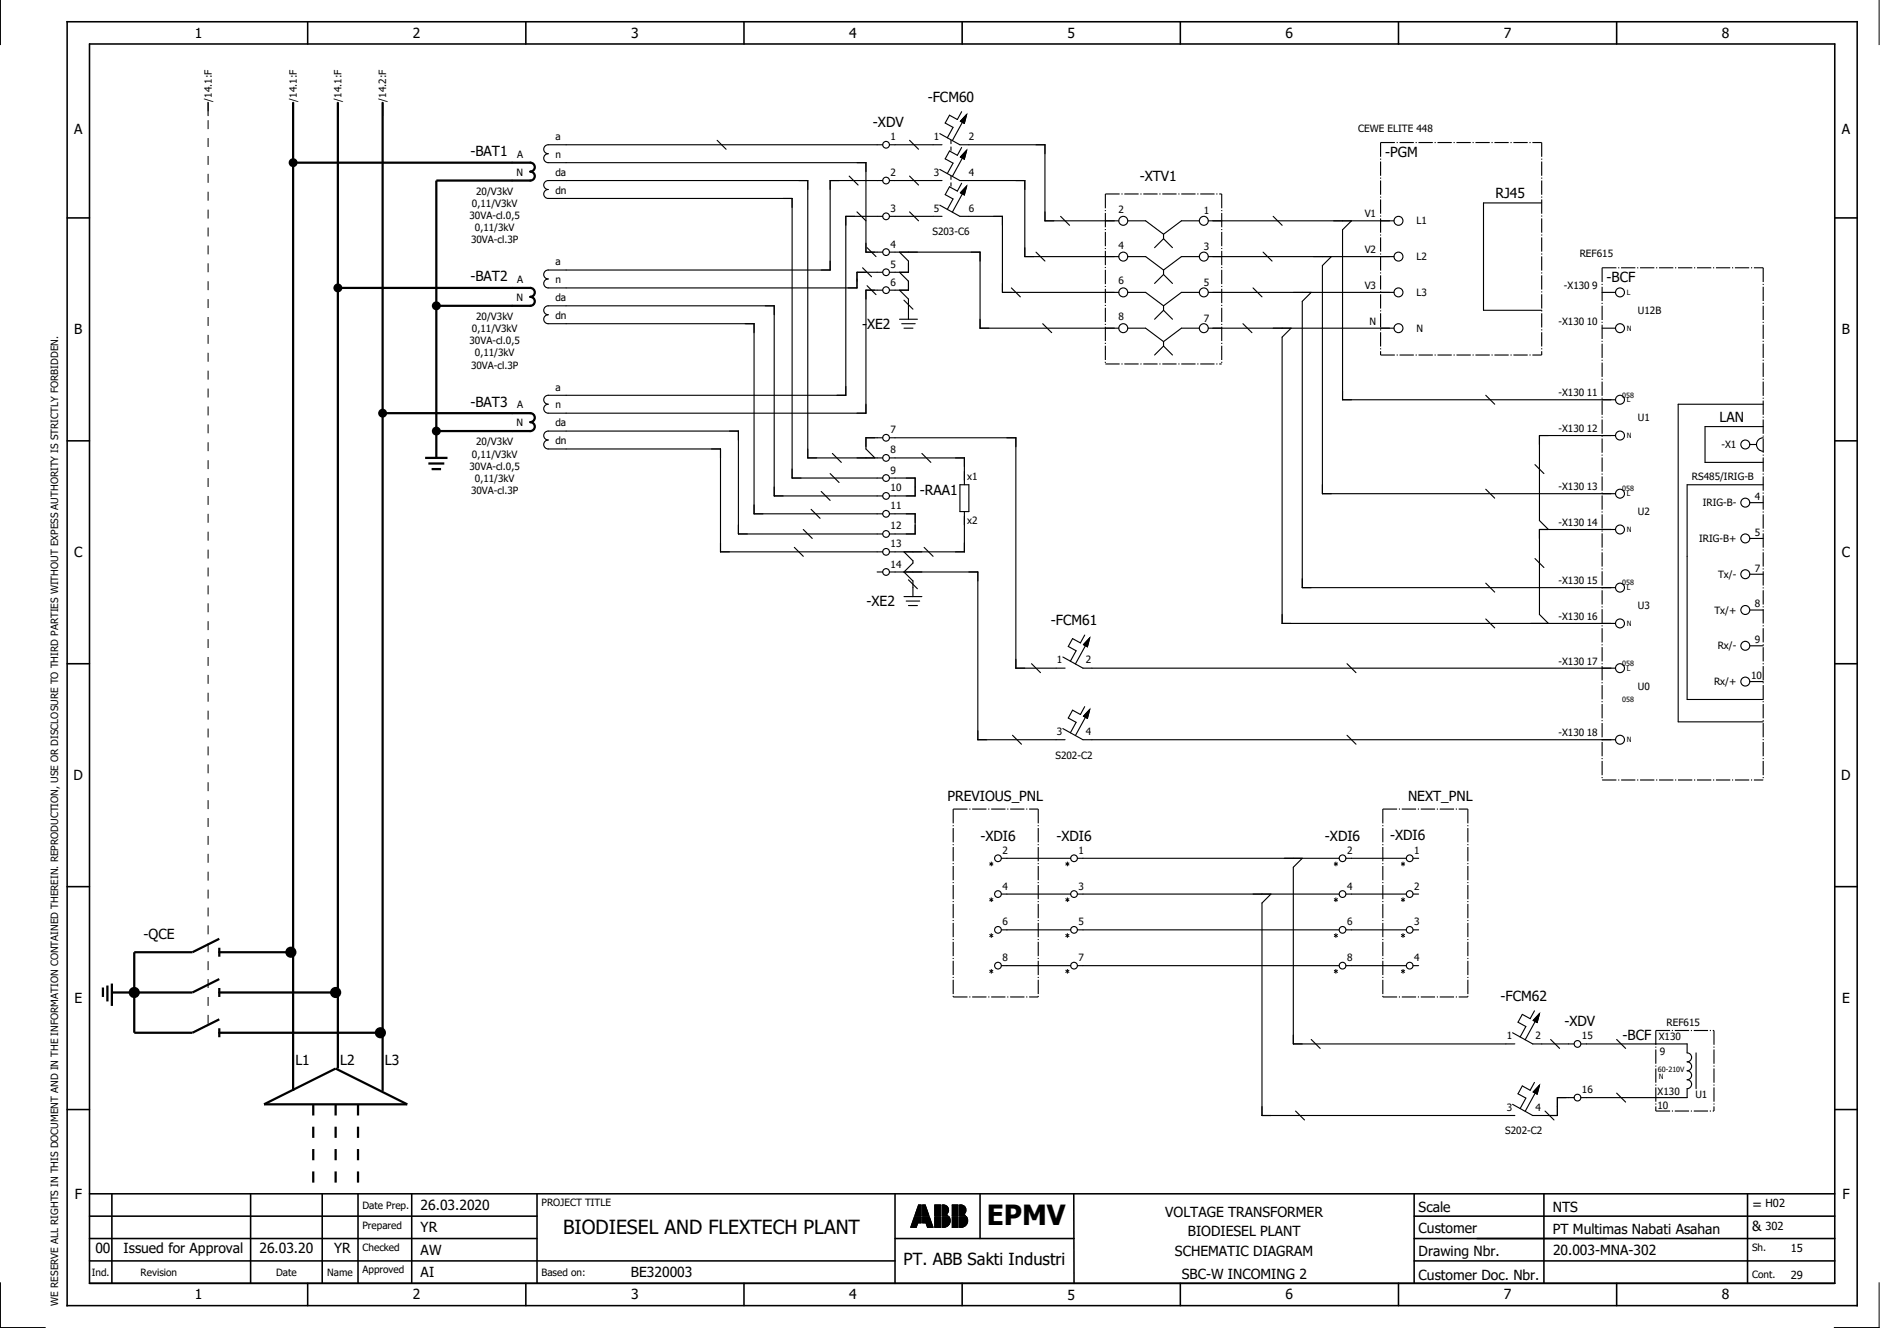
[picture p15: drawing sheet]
<svg xmlns="http://www.w3.org/2000/svg" width="297mm" height="210mm" viewBox="0 0 297 210" stroke-linecap="round" stroke-linejoin="round" font-family="sans-serif">
<defs><g id="words">
<text font-size="4.4" x="155.9" y="193.6">EPMV</text>
<text font-size="3.1" x="89" y="195.1">BIODIESEL AND FLEXTECH PLANT</text>
<text font-size="2.6" x="142.8" y="200">PT. ABB Sakti Industri</text>
<g font-size="2.2">
<text x="30.8" y="6">1</text>
<text x="65.2" y="6">2</text>
<text x="99.7" y="6">3</text>
<text x="134.2" y="6">4</text>
<text x="168.7" y="6">5</text>
<text x="203.1" y="6">6</text>
<text x="237.6" y="6">7</text>
<text x="272.1" y="6">8</text>
<text x="146.6" y="16.1">-FCM60</text>
<text x="11.7" y="21.2">A</text>
<text x="137.9" y="20.1">-XDV</text>
<text x="291" y="21.2">A</text>
<text x="74.3" y="24.7">-BAT1</text>
<text x="180.1" y="28.6">-XTV1</text>
<text x="218.8" y="24.8">-PGM</text>
<text x="236.3" y="31.4">RJ45</text>
<text x="74.3" y="44.5">-BAT2</text>
<text x="253.8" y="44.6">-BCF</text>
<text x="11.7" y="52.9">B</text>
<text x="136.2" y="52">-XE2</text>
<text x="291" y="52.9">B</text>
<text x="74.3" y="64.3">-BAT3</text>
<text x="271.7" y="66.7">LAN</text>
<text x="145.3" y="78.2">-RAA1</text>
<text x="11.7" y="88.1">C</text>
<text x="291" y="88.1">C</text>
<text x="136.9" y="95.8">-XE2</text>
<text x="166" y="98.8">-FCM61</text>
<text x="11.6" y="123.3">D</text>
<text x="290.9" y="123.3">D</text>
<text x="149.7" y="126.7">PREVIOUS_PNL</text>
<text x="222.5" y="126.7">NEXT_PNL</text>
<text x="154.9" y="132.9">-XDI6</text>
<text x="166.9" y="132.9">-XDI6</text>
<text x="209.3" y="132.9">-XDI6</text>
<text x="219.6" y="132.8">-XDI6</text>
<text x="22.7" y="148.5">-QCE</text>
<text x="11.8" y="158.6">E</text>
<text x="237.1" y="158.2">-FCM62</text>
<text x="291.1" y="158.6">E</text>
<text x="247.2" y="162.2">-XDV</text>
<text x="256.4" y="164.4">-BCF</text>
<text x="46.7" y="168.3">L1</text>
<text x="53.7" y="168.3">L2</text>
<text x="60.8" y="168.3">L3</text>
<text x="11.8" y="189.5">F</text>
<text x="66.5" y="191.2">26.03.2020</text>
<text x="224.1" y="191.5">Scale</text>
<text x="245.4" y="191.5">NTS</text>
<text x="276.8" y="191.1">=</text>
<text x="291.1" y="189.5">F</text>
<text x="15.1" y="198">00</text>
<text x="19.5" y="198">Issued for Approval</text>
<text x="41" y="198">26.03.20</text>
<text x="52.8" y="198">YR</text>
<text x="66.5" y="194.8">YR</text>
<text x="184.1" y="192.3">VOLTAGE TRANSFORMER</text>
<text x="187.7" y="195.4">BIODIESEL PLANT</text>
<text x="224.1" y="194.9">Customer</text>
<text x="245.4" y="195">PT Multimas Nabati Asahan</text>
<text x="276.8" y="194.6">&amp;</text>
<text x="66.5" y="198.3">AW</text>
<text x="66.5" y="201.8">AI</text>
<text x="99.7" y="201.8">BE320003</text>
<text x="185.6" y="198.6">SCHEMATIC DIAGRAM</text>
<text x="186.7" y="202.1">SBC-W INCOMING 2</text>
<text x="224.1" y="198.6">Drawing Nbr.</text>
<text x="224.1" y="202.3">Customer Doc. Nbr.</text>
<text x="245.4" y="198.3">20.003-MNA-302</text>
<text x="30.8" y="205.4">1</text>
<text x="65.2" y="205.4">2</text>
<text x="99.7" y="205.4">3</text>
<text x="134.2" y="205.4">4</text>
<text x="168.7" y="205.4">5</text>
<text x="203.1" y="205.4">6</text>
<text x="237.6" y="205.4">7</text>
<text x="272.1" y="205.4">8</text>
</g>
<g font-size="1.8">
<text x="278.9" y="190.8">H02</text>
<text x="278.9" y="194.3">302</text>
<text x="282.9" y="197.9">15</text>
<text x="282.9" y="202.1">29</text>
</g>
<g font-size="1.6">
<text x="33.5" y="16.2" transform="rotate(-90 33.5 16.2)">/14.1:F</text>
<text x="46.9" y="16.2" transform="rotate(-90 46.9 16.2)">/14.1:F</text>
<text x="54" y="16.2" transform="rotate(-90 54 16.2)">/14.1:F</text>
<text x="61" y="16.2" transform="rotate(-90 61 16.2)">/14.2:F</text>
<text x="87.7" y="22.1">a</text>
<text x="140.7" y="22.2">1</text>
<text x="147.6" y="22.1">1</text>
<text x="153.1" y="22.1">2</text>
<text x="214.6" y="20.8">CEWE ELITE 448</text>
<text x="81.6" y="27.8">N</text>
<text x="81.7" y="25">A</text>
<text x="87.7" y="27.8">da</text>
<text x="87.7" y="25">n</text>
<text x="140.7" y="27.8">2</text>
<text x="147.6" y="27.8">3</text>
<text x="153.1" y="27.8">4</text>
<text x="74.2" y="34.6">30VA-cl.0,5</text>
<text x="74.6" y="32.7">0,11/V3kV</text>
<text x="75.2" y="30.8">20/V3kV</text>
<text x="87.7" y="30.6">dn</text>
<text x="140.7" y="33.5">3</text>
<text x="147.6" y="33.4">5</text>
<text x="153.1" y="33.4">6</text>
<text x="176.7" y="33.6">2</text>
<text x="190.2" y="33.9">1</text>
<text x="215.6" y="34.4">V1</text>
<text x="223.8" y="35.5">L1</text>
<text x="74.4" y="38.4">30VA-cl.3P</text>
<text x="75" y="36.5">0,11/3kV</text>
<text x="87.7" y="41.9">a</text>
<text x="140.7" y="39.1">4</text>
<text x="147.3" y="37.2">S203-C6</text>
<text x="176.7" y="39.3">4</text>
<text x="190.2" y="39.5">3</text>
<text x="215.6" y="40">V2</text>
<text x="223.8" y="41.1">L2</text>
<text x="249.6" y="40.6">REF615</text>
<text x="81.6" y="47.6">N</text>
<text x="81.7" y="44.8">A</text>
<text x="87.7" y="47.6">da</text>
<text x="87.7" y="44.8">n</text>
<text x="140.7" y="42.3">5</text>
<text x="140.7" y="45.2">6</text>
<text x="176.7" y="45">6</text>
<text x="190.2" y="45.2">5</text>
<text x="215.6" y="45.7">V3</text>
<text x="223.8" y="46.8">L3</text>
<text x="247.1" y="45.7">-X130</text>
<text x="251.6" y="45.7">9</text>
<text x="74.6" y="52.5">0,11/V3kV</text>
<text x="75.2" y="50.6">20/V3kV</text>
<text x="87.7" y="50.4">dn</text>
<text x="176.7" y="50.6">8</text>
<text x="190.2" y="50.8">7</text>
<text x="216.4" y="51.3">N</text>
<text x="223.8" y="52.4">N</text>
<text x="246.2" y="51.3">-X130</text>
<text x="250.7" y="51.3">10</text>
<text x="258.8" y="49.6">U12B</text>
<text x="74.2" y="54.4">30VA-cl.0,5</text>
<text x="74.4" y="58.2">30VA-cl.3P</text>
<text x="75" y="56.3">0,11/3kV</text>
<text x="81.7" y="64.6">A</text>
<text x="87.7" y="64.6">n</text>
<text x="87.7" y="61.7">a</text>
<text x="246.2" y="62.6">-X130</text>
<text x="250.7" y="62.6">11</text>
<text x="75.2" y="70.4">20/V3kV</text>
<text x="81.6" y="67.4">N</text>
<text x="87.7" y="70.2">dn</text>
<text x="87.7" y="67.4">da</text>
<text x="140.7" y="68.5">7</text>
<text x="140.7" y="71.7">8</text>
<text x="246.2" y="68.3">-X130</text>
<text x="250.7" y="68.3">12</text>
<text x="258.8" y="66.6">U1</text>
<text x="272" y="70.8">-X1</text>
<text x="74.2" y="74.2">30VA-cl.0,5</text>
<text x="74.6" y="72.3">0,11/V3kV</text>
<text x="75" y="76.1">0,11/3kV</text>
<text x="140.7" y="74.9">9</text>
<text x="140.7" y="77.7">10</text>
<text x="152.8" y="75.9">x1</text>
<text x="246.2" y="77.5">-X130</text>
<text x="250.7" y="77.5">13</text>
<text x="267.3" y="75.9">RS485/IRIG-B</text>
<text x="74.4" y="78">30VA-cl.3P</text>
<text x="140.7" y="80.5">11</text>
<text x="140.7" y="83.7">12</text>
<text x="152.8" y="82.9">x2</text>
<text x="246.2" y="83.2">-X130</text>
<text x="250.7" y="83.2">14</text>
<text x="258.8" y="81.4">U2</text>
<text x="269" y="80">IRIG-B-</text>
<text x="277.3" y="79">4</text>
<text x="140.7" y="86.5">13</text>
<text x="140.7" y="89.7">14</text>
<text x="268.5" y="85.7">IRIG-B+</text>
<text x="277.3" y="84.7">5</text>
<text x="246.2" y="92.3">-X130</text>
<text x="250.7" y="92.3">15</text>
<text x="271.5" y="91.3">Tx/-</text>
<text x="277.3" y="90.4">7</text>
<text x="246.2" y="98">-X130</text>
<text x="250.7" y="98">16</text>
<text x="258.8" y="96.3">U3</text>
<text x="270.9" y="97">Tx/+</text>
<text x="277.3" y="101.7">9</text>
<text x="277.3" y="96">8</text>
<text x="167" y="104.9">1</text>
<text x="171.5" y="104.9">2</text>
<text x="246.2" y="105.1">-X130</text>
<text x="250.7" y="105.1">17</text>
<text x="271.4" y="102.6">Rx/-</text>
<text x="276.7" y="107.4">10</text>
<text x="258.8" y="109">U0</text>
<text x="270.8" y="108.3">Rx/+</text>
<text x="166.8" y="119.9">S202-C2</text>
<text x="167" y="116.2">3</text>
<text x="171.5" y="116.2">4</text>
<text x="246.2" y="116.4">-X130</text>
<text x="250.7" y="116.4">18</text>
<text x="158.4" y="135">2</text>
<text x="170.4" y="135">1</text>
<text x="212.8" y="135">2</text>
<text x="223.4" y="135">1</text>
<text x="158.4" y="140.6">4</text>
<text x="170.4" y="140.6">3</text>
<text x="212.8" y="140.6">4</text>
<text x="223.4" y="140.6">2</text>
<text x="158.4" y="146.3">6</text>
<text x="170.4" y="146.3">5</text>
<text x="212.8" y="146.3">6</text>
<text x="223.4" y="146.3">3</text>
<text x="158.4" y="151.9">8</text>
<text x="170.4" y="151.9">7</text>
<text x="212.8" y="151.9">8</text>
<text x="223.4" y="151.9">4</text>
<text x="238.1" y="164.3">1</text>
<text x="242.6" y="164.3">2</text>
<text x="249.9" y="164.3">15</text>
<text x="262.1" y="164.4">X130</text>
<text x="262.2" y="166.7">9</text>
<text x="263.3" y="162.2">REF615</text>
<text x="249.9" y="172.8">16</text>
<text x="261.9" y="173">X130</text>
<text x="267.9" y="173.6">U1</text>
<text x="237.8" y="179.3">S202-C2</text>
<text x="238.1" y="175.6">3</text>
<text x="242.6" y="175.6">4</text>
<text x="261.9" y="175.3">10</text>
<text x="57.3" y="191">Date Prep.</text>
<text x="85.6" y="190.6">PROJECT TITLE</text>
<text x="57.3" y="194.2">Prepared</text>
<text x="57.3" y="197.8">Checked</text>
<text x="276.8" y="197.7">Sh.</text>
<text x="14.5" y="201.6">Ind.</text>
<text x="22.2" y="201.6">Revision</text>
<text x="43.6" y="201.6">Date</text>
<text x="51.7" y="201.6">Name</text>
<text x="57.3" y="201.3">Approved</text>
<text x="85.6" y="201.6">Based on:</text>
<text x="276.8" y="201.9">Cont.</text>
<text x="9.2" y="206.4" transform="rotate(-90 9.2 206.4)">WE RESERVE ALL RIGHTS IN THIS DOCUMENT AND IN THE INFORMATION CONTAINED THEREIN. REPRODUCTION, USE OR DISCLOSURE TO THIRD PARTIES WITHOUT EXPESS AUTHORITY IS STRICTLY FORBIDDEN.</text>
</g>
<g font-size="1.1">
<text x="257" y="46.6">L</text>
<text x="257" y="52.3">N</text>
<text x="256.3" y="62.8">058</text>
<text x="257" y="63.6">L</text>
<text x="257" y="69.3">N</text>
<text x="256.3" y="77.7">058</text>
<text x="257" y="78.4">L</text>
<text x="257" y="84.1">N</text>
<text x="256.3" y="92.5">058</text>
<text x="257" y="93.3">L</text>
<text x="257" y="99">N</text>
<text x="256.3" y="105.3">058</text>
<text x="257" y="106">L</text>
<text x="256.3" y="110.9">058</text>
<text x="257" y="117.3">N</text>
<text x="261.9" y="169.4">60-210V</text>
<text x="262.1" y="170.5">N</text>
</g>
</g></defs>
<g fill="none" stroke="#000" stroke-width=".25">
<path d="M10.6 3.4h282.8v203h-282.8zM14.1 7h275.8v195.8h-275.8zM48.6 3.4v3.6M83.1 3.4v3.6M117.6 3.4v3.6M152 3.4v3.6M186.5 3.4v3.6M221 3.4v3.6M255.4 3.4v3.6M10.6 34.4h3.5M289.9 34.4h3.5M10.6 69.7h3.5"/>
<path d="M289.9 69.7h3.5M10.6 104.9h3.5M289.9 104.9h3.5M10.6 140.1h3.5M289.9 140.1h3.5M10.6 175.4h3.5M289.9 175.4h3.5M14.1 195.8h70.7M14.1 188.7h275.8M14.1 192.2h70.7M14.1 199.3h127.3M17.7 188.7v14.1"/>
<path d="M39.6 188.7v14.1M50.9 188.7v14.1M56.6 188.7v14.1M65.1 188.7v14.1M84.8 188.7v14.1M141.4 195.8h28.3M141.4 188.7v14.2M154.8 188.7v7.1M169.7 188.7v14.2M223.4 195.8h66.5M223.4 188.7v14.1M223.4 192.2h66.5"/>
<path d="M223.4 199.3h66.5M243.9 188.7v14.1M276.1 188.7v14.2M14.1 202.9h275.8M48.6 202.8v3.6M83.1 202.8v3.6M117.6 202.8v3.6M152 202.8v3.6M186.5 202.8v3.6M221 202.8v3.6M255.4 202.8v3.6"/>
</g>
<g fill="none" stroke="#000" stroke-width=".16">
<path d="M.1 0v7M296.9 0v7M156.3 136.4l.6 .4M156.6 136.3v.5M156.9 136.4l-.6 .4M168.4 136.4l.5 .4M168.6 136.3v.5M168.9 136.4l-.5 .4M210.8 136.4l.6 .4M211.1 136.3v.5M211.4 136.4l-.6 .4M221.4 136.4l.6 .4"/>
<path d="M221.7 136.3v.5M222 136.4l-.6 .4M156.3 142l.6 .4M156.3 147.7l.6 .4M156.3 153.3l.6 .4M156.6 141.9v.6M156.6 147.6v.6M156.6 153.2v.6M156.9 142l-.6 .4M156.9 147.7l-.6 .4M156.9 153.3l-.6 .4M168.4 142l.5 .4"/>
<path d="M168.4 147.7l.5 .4M168.4 153.3l.5 .4M168.6 141.9v.6M168.6 147.6v.6M168.6 153.2v.6M168.9 142l-.5 .4M168.9 147.7l-.5 .4M168.9 153.3l-.5 .4M210.8 142l.6 .4M210.8 147.7l.6 .4M210.8 153.3l.6 .4M211.1 141.9v.6"/>
<path d="M211.1 147.6v.6M211.1 153.2v.6M211.4 142l-.6 .4M211.4 147.7l-.6 .4M211.4 153.3l-.6 .4M221.4 142l.6 .4M221.4 153.3l.6 .4M221.4 147.7l.6 .4M221.7 141.9v.6M221.7 147.6v.6M221.7 153.2v.6M222 142l-.6 .4"/>
<path d="M222 153.3l-.6 .4M222 147.7l-.6 .4M143.9 193.9v.1M144 193.7v.3M144 193.6v.4M144.1 193.4v.6M144.1 193.3v.7M144.2 193.1v.9M144.3 193v1M144.3 192.8v1.2M144.4 192.6v1.4M144.4 192.5v1.5"/>
<path d="M144.5 192.3h1.1v1h-.6l-.2 .7h-.9zM144.5 192.3v1.7M144.6 192v.1M144.6 192.3v1.7M144.6 191.8v.3M144.7 191.7v.4M144.7 192.3v1.7M144.8 191.5v.6M144.8 192.3v1.7M144.8 191.4v.7M144.8 192.3v1.6M144.9 191.2v.9"/>
<path d="M144.9 192.3v1.4M144.9 191.1v1M144.9 192.3v1.3M145 190.9v1.2M145 192.3v1.1M145 190.7v1.4M145 192.3v1M145.1 190.6v1.5M145.1 192.3v1M145.1 190.5h.5v1.6h-1.1zM145.1 190.5v1.6M145.2 190.5v1.6"/>
<path d="M145.2 192.3v1M145.3 190.5v1.6M145.3 192.3v1M145.4 190.5v1.6M145.4 192.3v1M145.5 190.5v1.6M145.5 192.3v1M145.8 190.5h.4l.6 1.6h-1zM145.8 192.3h1l.6 1.7h-.9l-.2-.7h-.5zM145.8 190.5v1.6M145.8 192.3v1M145.9 190.5v1.6"/>
<path d="M145.9 192.3v1M146 190.5v1.6M146 192.3v1M146.1 190.5v1.6M146.1 192.3v1M146.2 190.5v1.6M146.2 192.3v1M146.2 190.6v1.5M146.3 190.8v1.3M146.3 192.3v1M146.4 190.9v1.2M146.4 192.3v1.2"/>
<path d="M146.4 191.1v1M146.4 192.3v1.3M146.5 191.2v.9M146.5 192.3v1.5M146.5 191.4v.7M146.5 192.3v1.6M146.6 191.6v.5M146.6 192.3v1.7M146.6 191.7v.4M146.7 191.9v.2M146.7 192.3v1.7M146.7 192v.1"/>
<path d="M146.8 192.3v1.7M146.8 192.4v1.6M146.9 192.5v1.5M147 192.7v1.3M147 192.8v1.2M147.1 193v1M147.1 193.1v.9M147.2 193.3v.7M147.2 193.5v.5M147.3 193.6v.4M147.3 193.8v.2M147.4 193.9v.1"/>
<path d="M147.7 190.5h.9v1.6h-.9zM147.7 192.3h.9v1.7h-.9zM147.7 190.5v1.6M147.7 192.3v1.7M147.8 190.5v1.6M147.8 192.3v1.7M147.9 190.5v1.6M147.9 192.3v1.7M148 190.5v1.6M148 192.3v1.7M148.1 190.5v1.6M148.1 192.3v1.7"/>
<path d="M148.2 190.5v1.6M148.2 192.3v1.7M148.3 190.5v1.6M148.3 192.3v1.7M148.4 190.5v1.6M148.4 192.3v1.7M148.5 190.5v1.6M148.5 192.3v1.7M148.6 190.5v1.6M148.6 192.3v1.7M148.8 190.5a.82 .82 0 0 1 1 .4 .82 .82 0 0 1-.3 1l.3 .2h-1zM148.9 190.5v1.6"/>
<path d="M148.9 192.3v1.7M149 190.5v1.6M149 192.3v1.7M149.1 190.5v1.6M149.1 192.3v1.7M149.2 190.5v1.6M149.2 192.3v1.7M149.3 190.5v1.6M149.3 192.3v1.7M149.4 190.5v1.6M149.4 192.3v1.6M149.5 190.6v1.5"/>
<path d="M149.5 192.3v1.6M149.6 190.6v1.3M149.6 192v.1M149.6 192.3v1.6M149.6 190.7v1.2M149.7 190.7v1.1M149.7 192v.1M149.7 192.3v1.5M149.7 190.8v.9M149.7 192.1h.1M149.8 190.9v.7M149.8 192.3v1.4"/>
<path d="M149.8 191v.5M149.9 192.3v1.3M150 192.3a1.06 1.06 0 0 1-.9 1.7M150 192.3h-1.2v1.7h.3M150 192.4v1.1M150.1 192.5v.9M150.1 192.7v.5M150.4 190.5h1v1.6h-1zM150.4 192.3h1v1.7h-1zM150.5 190.5v1.6M150.5 192.3v1.7M150.6 190.5v1.6"/>
<path d="M150.6 192.3v1.7M150.7 190.5v1.6M150.7 192.3v1.7M150.8 190.5v1.6M150.8 192.3v1.7M150.9 190.5v1.6M150.9 192.3v1.7M151 190.5v1.6M151 192.3v1.7M151.1 190.5v1.6M151.1 192.3v1.7M151.2 190.5v1.6"/>
<path d="M151.2 192.3v1.7M151.3 190.5v1.6M151.3 192.3v1.7M151.6 190.5a.82 .82 0 0 1 1 .4 .82 .82 0 0 1-.4 1l.3 .2h-.9zM151.7 190.5v1.6M151.7 192.3v1.7M151.8 190.5v1.6M151.8 192.3v1.7M151.9 190.5v1.6M151.9 192.3v1.7M152 190.5v1.6M152 192.3v1.7"/>
<path d="M152.1 190.5v1.6M152.1 192.3v1.7M152.2 190.5v1.6M152.2 192.3v1.6M152.3 190.6v1.5M152.3 192.3v1.6M152.3 190.6v1.3M152.3 192v.1M152.4 190.7v1.1M152.4 192v.1M152.4 192.3v1.6M152.4 192.3v1.5"/>
<path d="M152.5 190.8v.9M152.5 192.1h.1M152.5 192.3v1.5M152.5 190.9v.7M152.5 192.3v1.4M152.6 191v.5M152.6 192.3v1.4M152.7 192.3v1.3M152.7 192.3a1.06 1.06 0 0 1-.9 1.7M152.7 192.3h-1.1v1.7h.2M152.8 192.4v1.1M152.8 192.5v.9"/>
<path d="M152.9 192.7v.5M.1 202.8v7h7M296.9 202.8v7h-7.1"/>
</g>
<g fill="none" stroke="#000" stroke-width=".18">
<path d="M32.9 16.2v2.1M46.3 16.2v2.1M53.4 16.2v2.1M60.5 16.2v2.1M151.9 17.7l-.6 1.2-1.3-.7-.7 1.3 1.3 .6-.9 1.7M152.1 19.3l-1.6 2.9M152.7 18.1l-.3 1.4-.7-.3zM113.3 22.2l1.4 1.4M134.2 27.8l1.4 1.4M135.4 33.5l1.4 1.4M137 39.1l1.4 1.5M139.5 22.9h-52.9a.71 .71 0 0 0-.7 .7 .71 .71 0 0 0 .7 .7 .71 .71 0 0 0-.7 .7 .71 .71 0 0 0 .7 .7h50.2v14.2h2.7"/>
<path d="M139.5 28.5h-8.3v14.2h-44.6a.71 .71 0 0 0-.7 .7 .71 .71 0 0 0 .7 .7 .71 .71 0 0 0-.7 .7 .71 .71 0 0 0 .7 .7h48.8v-2.5h4.1M139.5 34.2h-5.9v28.3h-47a.71 .71 0 0 0-.7 .7 .71 .71 0 0 0 .7 .7 .71 .71 0 0 0-.7 .7 .71 .71 0 0 0 .7 .7h50.2v-19.4h2.7M140.5 39.9h14.3v12h22M140.5 28.5h6.9M142.1 39.9l1.4 1.4v1.7h-3M143.7 33.5l1.4 1.4M143.7 27.8l1.4 1.4M143.7 22.2l1.4 1.4M147.4 28.5h1.4M148.5 32.4l3.2 1.8h6.7v12h18.4M148.5 26.8l3.2 1.7h10.2v12.1h14.9M148.5 21.1l3.2 1.8h13.4v12h11.7"/>
<path d="M148.8 22.9h-8.3M148.8 34.2h-8.3M150.3 22.2v.5M150.3 23.2v.6M150.3 27.8v.6M150.3 28.9v.5M151.9 29l-.6 1.2-1.3-.7-.7 1.3 1.3 .6-.9 1.7M151.9 23.3l-.6 1.2-1.3-.6-.7 1.2 1.3 .7-.9 1.6M152.1 30.6l-1.6 2.9M152.1 25l-1.6 2.9M152.7 23.7l-.3 1.5-.7-.4zM152.7 29.4l-.3 1.4-.7-.3z"/>
<path d="M163.7 39.9l1.4 1.4M167.6 34.2l1.4 1.4M178.2 34.9h2.8l2.8 2.1M183.8 37.7l1.5 1.4M183.8 37.7l-1.4 1.4M183.8 37v.7M189.5 34.9h-2.8l-2.9 2.1M190.9 34.9h29.4M199.6 39.9l1.4 1.4M201.2 34.2l1.4 1.4M213.5 34.9l-1.4 1.4v26.9h43.2M243.6 32.1h-9.2v16.9h9.2"/>
<path d="M136.3 42.3l1.4 1.4M137 45.2l1.4 1.4M142.1 43l1.4 1.4v1.5h-3M142.1 45.9l1.4 1.4v3.2M142.1 50.5h2.8M142.5 51.2h2.1M142.8 51.9h1.4M142.8 47.5l1.4 1.4M159.8 45.5l1.4 1.4M164.7 51.2l1.5 1.4M178.2 46.2h2.8l2.8 2.1M178.2 40.6h2.8l2.8 2.1"/>
<path d="M178.2 51.9h2.8l2.8 2.1M183.8 42.7v.7M183.8 48.3v.7M183.8 54v.7M183.8 43.4l1.5 1.4M183.8 43.4l-1.4 1.4M183.8 49l1.5 1.5M183.8 49l-1.4 1.5M183.8 54.7l1.5 1.4M183.8 54.7l-1.4 1.4M189.5 46.2h-2.8l-2.9 2.1M189.5 40.6h-2.8l-2.9 2.1"/>
<path d="M189.5 51.9h-2.8l-2.9 2.1M190.9 46.2h29.4M190.9 40.6h29.4M190.9 51.9h29.4M196.4 51.2l1.4 1.4M198 45.5l1.4 1.4M204 51.9l-1.4 1.4v45.2h52.7M207.2 46.2l-1.4 1.4v45.3h49.5M210.4 40.6l-1.5 1.4v36h46.4M253.1 46.2h2.2M253.1 51.9h2.2M129.7 77.7l1.5 1.4"/>
<path d="M131.2 74.9l1.4 1.4M131.5 71.7l1.4 1.4M139.5 72.4h-11.9v-43.9h-41a.71 .71 0 0 0-.7 .7 .71 .71 0 0 0 .7 .8 .71 .71 0 0 0-.7 .7 .71 .71 0 0 0 .7 .7h38.6v44.2h14.3M139.5 78.4h-17.2v-30.1h-35.7a.71 .71 0 0 0-.7 .7 .71 .71 0 0 0 .7 .8 .71 .71 0 0 0-.7 .7 .71 .71 0 0 0 .7 .7h32.5v30h20.4M139.5 69.2h-2.7v1.8l1.4 1.4M140.5 72.4h11.9v4.2M140.5 75.6h4.1v2.8h-4.1M140.5 69.2h20v36.4h7.8M145.7 71.7l1.4 1.4M151.7 76.6h1.4v4.3h-1.4zM234.7 62.5l1.5 1.4M234.7 77.3l1.5 1.4"/>
<path d="M242.5 73.4l1.4 1.5M255.3 68.8h-12.1v13.5l1.4 1.4M276.5 70.3h1M276.5 79.4h2.1M278.6 69.2a1.06 1.06 0 0 0-1.1 1.1 1.06 1.06 0 0 0 1.1 1M278.6 76.6h-12v34h12M278.6 67.4h-9.2v5.7h9.2M278.6 63.9h-13.4v50.2h13.4M125.5 86.5l1.4 1.4M126.9 83.7l1.4 1.4M128.2 80.5l1.4 1.4M138.6 90.4h.9"/>
<path d="M139.5 84.4h-22.8v-16.3h-30.1a.71 .71 0 0 0-.7 .7 .71 .71 0 0 0 .7 .7 .71 .71 0 0 0-.7 .8 .71 .71 0 0 0 .7 .7h27.2v16.2h25.7M140.5 81.2h4.1v3.2h-4.1M140.5 90.4h14v26.5h13.8M142.8 87.2l1.4 1.4v.4l-1.4 1.4 1.4 1.4v2.5M142.8 94.3h2.9M143.2 95h2.1M143.5 95.7h1.4M143.5 91.6l1.4 1.5M146 86.5l1.4 1.4M152.4 80.9v6.3h-11.9M234.7 97.8l1.5 1.4M234.7 92.2l1.5 1.4"/>
<path d="M242.5 88.3l1.4 1.4M255.3 83.7h-12.1v13.4l1.4 1.4M276.5 96.4h2.1M276.5 90.8h2.1M276.5 85.1h2.1M160 116.2l1.4 1.4M163 104.9l1.4 1.4M167.9 103.8l3.2 1.8h84.2M167.9 115.2l3.2 1.7h84.2M171.4 100.4l-.7 1.2-1.2-.7-.7 1.3 1.2 .7-.9 1.6M171.4 111.7l-.7 1.2-1.2-.6-.7 1.2 1.2 .7-.9 1.6M171.5 113.4l-1.6 2.9"/>
<path d="M171.5 102.1l-1.6 2.8M172.2 112.1l-.4 1.4-.6-.3zM172.2 100.8l-.4 1.4-.6-.3zM212.8 116.2l1.4 1.4M212.8 104.9l1.4 1.4M276.5 107.7h2.1M276.5 102.1h2.1M158.2 135.7h11M170.2 135.7h41.4M205.8 135.7l-1.5 1.4v27.9h35M212.7 135.7h9.5M223.3 135.7h.8"/>
<path d="M158.2 141.3h11M158.2 147h11M158.2 152.6h11M170.2 141.3h41.4M170.2 147h41.4M170.2 152.6h41.4M200.8 141.3l-1.4 1.4v33.6h39.9M212.7 141.3h9.5M212.7 147h9.5M212.7 152.6h9.5M223.3 141.3h.8M223.3 147h.8"/>
<path d="M223.3 152.6h.8M242.4 159.8l-.6 1.2-1.3-.7-.7 1.3 1.3 .7-.9 1.6M204.7 175.6l1.4 1.4M207.2 164.3l1.4 1.4M239 163.2l3.2 1.8h6.5M242.4 171.1l-.6 1.2-1.3-.7-.7 1.3 1.3 .7-.9 1.6M242.6 172.8l-1.6 2.9M242.6 161.5l-1.6 2.8M243.2 171.5l-.3 1.4-.7-.3zM243.2 160.2l-.3 1.4-.7-.3zM244.1 175.6l1.4 1.4M245 164.3l1.4 1.4"/>
<path d="M248.7 173.5h-2.6v2.8h-3.9l-3.2-1.7M249.8 165h16.8v1.4a.71 .71 0 0 1 .7 .7 .71 .71 0 0 1-.7 .7 .71 .71 0 0 1 .7 .7 .71 .71 0 0 1-.7 .7 .71 .71 0 0 1 .7 .8 .71 .71 0 0 1-.7 .7 .71 .71 0 0 1 .7 .7 .71 .71 0 0 1-.7 .7v1.4h-16.8M255.4 172.8l1.4 1.4M255.4 164.3l1.4 1.4M268 166.4v5.7"/>
<circle cx="140" cy="28.5" r=".53"/>
<circle cx="140" cy="34.2" r=".53"/>
<circle cx="140" cy="39.9" r=".53"/>
<circle cx="140" cy="22.9" r=".53"/>
<circle cx="177.5" cy="34.9" r=".71"/>
<circle cx="190.2" cy="34.9" r=".71"/>
<circle cx="221" cy="34.9" r=".71"/>
<circle cx="140" cy="45.9" r=".53"/>
<circle cx="140" cy="43" r=".53"/>
<circle cx="177.5" cy="46.2" r=".71"/>
<circle cx="177.5" cy="40.6" r=".71"/>
<circle cx="177.5" cy="51.9" r=".71"/>
<circle cx="190.2" cy="46.2" r=".71"/>
<circle cx="190.2" cy="40.6" r=".71"/>
<circle cx="190.2" cy="51.9" r=".71"/>
<circle cx="221" cy="46.2" r=".71"/>
<circle cx="221" cy="40.6" r=".71"/>
<circle cx="221" cy="51.9" r=".71"/>
<circle cx="256" cy="46.2" r=".71"/>
<circle cx="256" cy="51.9" r=".71"/>
<circle cx="140" cy="69.2" r=".53"/>
<circle cx="140" cy="72.4" r=".53"/>
<circle cx="140" cy="78.4" r=".53"/>
<circle cx="140" cy="75.6" r=".53"/>
<circle cx="256" cy="68.8" r=".71"/>
<circle cx="256" cy="78" r=".71"/>
<circle cx="256" cy="63.2" r=".71"/>
<circle cx="275.8" cy="70.3" r=".71"/>
<circle cx="275.8" cy="79.4" r=".71"/>
<circle cx="140" cy="81.2" r=".53"/>
<circle cx="140" cy="84.4" r=".53"/>
<circle cx="140" cy="90.4" r=".53"/>
<circle cx="140" cy="87.2" r=".53"/>
<circle cx="256" cy="83.7" r=".71"/>
<circle cx="256" cy="98.5" r=".71"/>
<circle cx="256" cy="92.9" r=".71"/>
<circle cx="275.8" cy="96.4" r=".71"/>
<circle cx="275.8" cy="90.8" r=".71"/>
<circle cx="275.8" cy="85.1" r=".71"/>
<circle cx="256" cy="116.9" r=".71"/>
<circle cx="256" cy="105.6" r=".71"/>
<circle cx="275.8" cy="107.7" r=".71"/>
<circle cx="275.8" cy="102.1" r=".71"/>
<circle cx="157.7" cy="135.7" r=".53"/>
<circle cx="169.7" cy="135.7" r=".53"/>
<circle cx="212.1" cy="135.7" r=".53"/>
<circle cx="222.7" cy="135.7" r=".53"/>
<circle cx="157.7" cy="141.3" r=".53"/>
<circle cx="157.7" cy="147" r=".53"/>
<circle cx="157.7" cy="152.6" r=".53"/>
<circle cx="169.7" cy="141.3" r=".53"/>
<circle cx="169.7" cy="147" r=".53"/>
<circle cx="169.7" cy="152.6" r=".53"/>
<circle cx="212.1" cy="141.3" r=".53"/>
<circle cx="212.1" cy="147" r=".53"/>
<circle cx="212.1" cy="152.6" r=".53"/>
<circle cx="222.7" cy="141.3" r=".53"/>
<circle cx="222.7" cy="147" r=".53"/>
<circle cx="222.7" cy="152.6" r=".53"/>
<circle cx="249.2" cy="165" r=".53"/>
<circle cx="249.2" cy="173.5" r=".53"/>
</g>
<path d="M32.9 16.2v146" fill="none" stroke="#000" stroke-width=".16" stroke-dasharray="1.4 1.4" stroke-linecap="butt"/>
<g fill="none" stroke="#000" stroke-width=".35">
<path d="M46.3 16.2v156.2M53.4 16.2v152.7M60.5 16.2v156.2M46.3 25.7h37.5a.71 .71 0 0 1 .7 .7 .71 .71 0 0 1-.7 .7 .71 .71 0 0 1 .7 .7 .71 .71 0 0 1-.7 .7h-14.9v43.9M53.4 45.5h30.4a.71 .71 0 0 1 .7 .7 .71 .71 0 0 1-.7 .7 .71 .71 0 0 1 .7 .7 .71 .71 0 0 1-.7 .7h-14.9M60.5 65.3h23.3a.71 .71 0 0 1 .7 .7 .71 .71 0 0 1-.7 .7 .71 .71 0 0 1 .7 .7 .71 .71 0 0 1-.7 .7h-14.9M67.2 72.4h3.5M67.7 73.3h2.5M68.2 74.1h1.5M16.3 156.1v1.5M17 155.8v2.5M17.7 155.5v3.5"/>
<path d="M34.6 154.8l-4.2 2.1h-12.7M34.6 156.9h18.4M34.6 148.4l-4.2 2.1h-9.2v12.7h9.2l4.2-2.1M34.6 149.8v1.4M34.6 156.2v1.4M34.6 150.5h11.4M34.6 163.2h25.5M34.6 162.5v1.4M41.7 174.5l11.3-5.6 11.3 5.6z"/>
</g>
<path d="M49.5 174.5v13.5M53 174.5v13.5M56.6 174.5v13.5" fill="none" stroke="#000" stroke-width=".35" stroke-dasharray="1.8 1.8" stroke-linecap="butt"/>
<g fill="#000">
<circle cx="46.3" cy="25.7" r=".71"/>
<circle cx="53.4" cy="45.5" r=".71"/>
<circle cx="68.9" cy="48.3" r=".71"/>
<circle cx="60.5" cy="65.3" r=".71"/>
<circle cx="68.9" cy="68.1" r=".71"/>
<circle cx="21.2" cy="156.9" r=".88"/>
<circle cx="46" cy="150.5" r=".88"/>
<circle cx="53" cy="156.9" r=".88"/>
<circle cx="60.1" cy="163.2" r=".88"/>
</g>
<g fill="none" stroke="#000" stroke-width=".18" stroke-dasharray="2.3 .3 .2 .3" stroke-linecap="butt">
<path d="M174.6 30.7h18.4M174.6 30.7v26.8M193 30.7v26.8M218.1 22.5h25.5M218.1 22.5v33.6M243.6 22.5v33.6M174.6 57.5h18.4M218.1 56.1h25.5M253.1 42.3h25.5M253.1 42.3v81M278.6 42.3v81M150.6 127.9h13.4"/>
<path d="M150.6 127.9v29.7M164 127.9v29.7M218.5 127.9h13.4M218.5 127.9v29.7M231.9 127.9v29.7M253.1 123.3h25.5M150.6 157.6h13.4M218.5 157.6h13.4M261.6 175.6h9.2M261.6 162.9h9.2M261.6 162.9v12.7M270.8 162.9v12.7"/>
</g>
<path d="M152.7 18.1l-.3 1.4-.7-.3zM152.7 23.7l-.3 1.5-.7-.4zM152.7 29.4l-.3 1.4-.7-.3zM172.2 112.1l-.4 1.4-.6-.3zM172.2 100.8l-.4 1.4-.6-.3zM243.2 171.5l-.3 1.4-.7-.3zM243.2 160.2l-.3 1.4-.7-.3z" fill="#000" stroke="#000" stroke-width=".16"/>
<use href="#words"/>
</svg>
